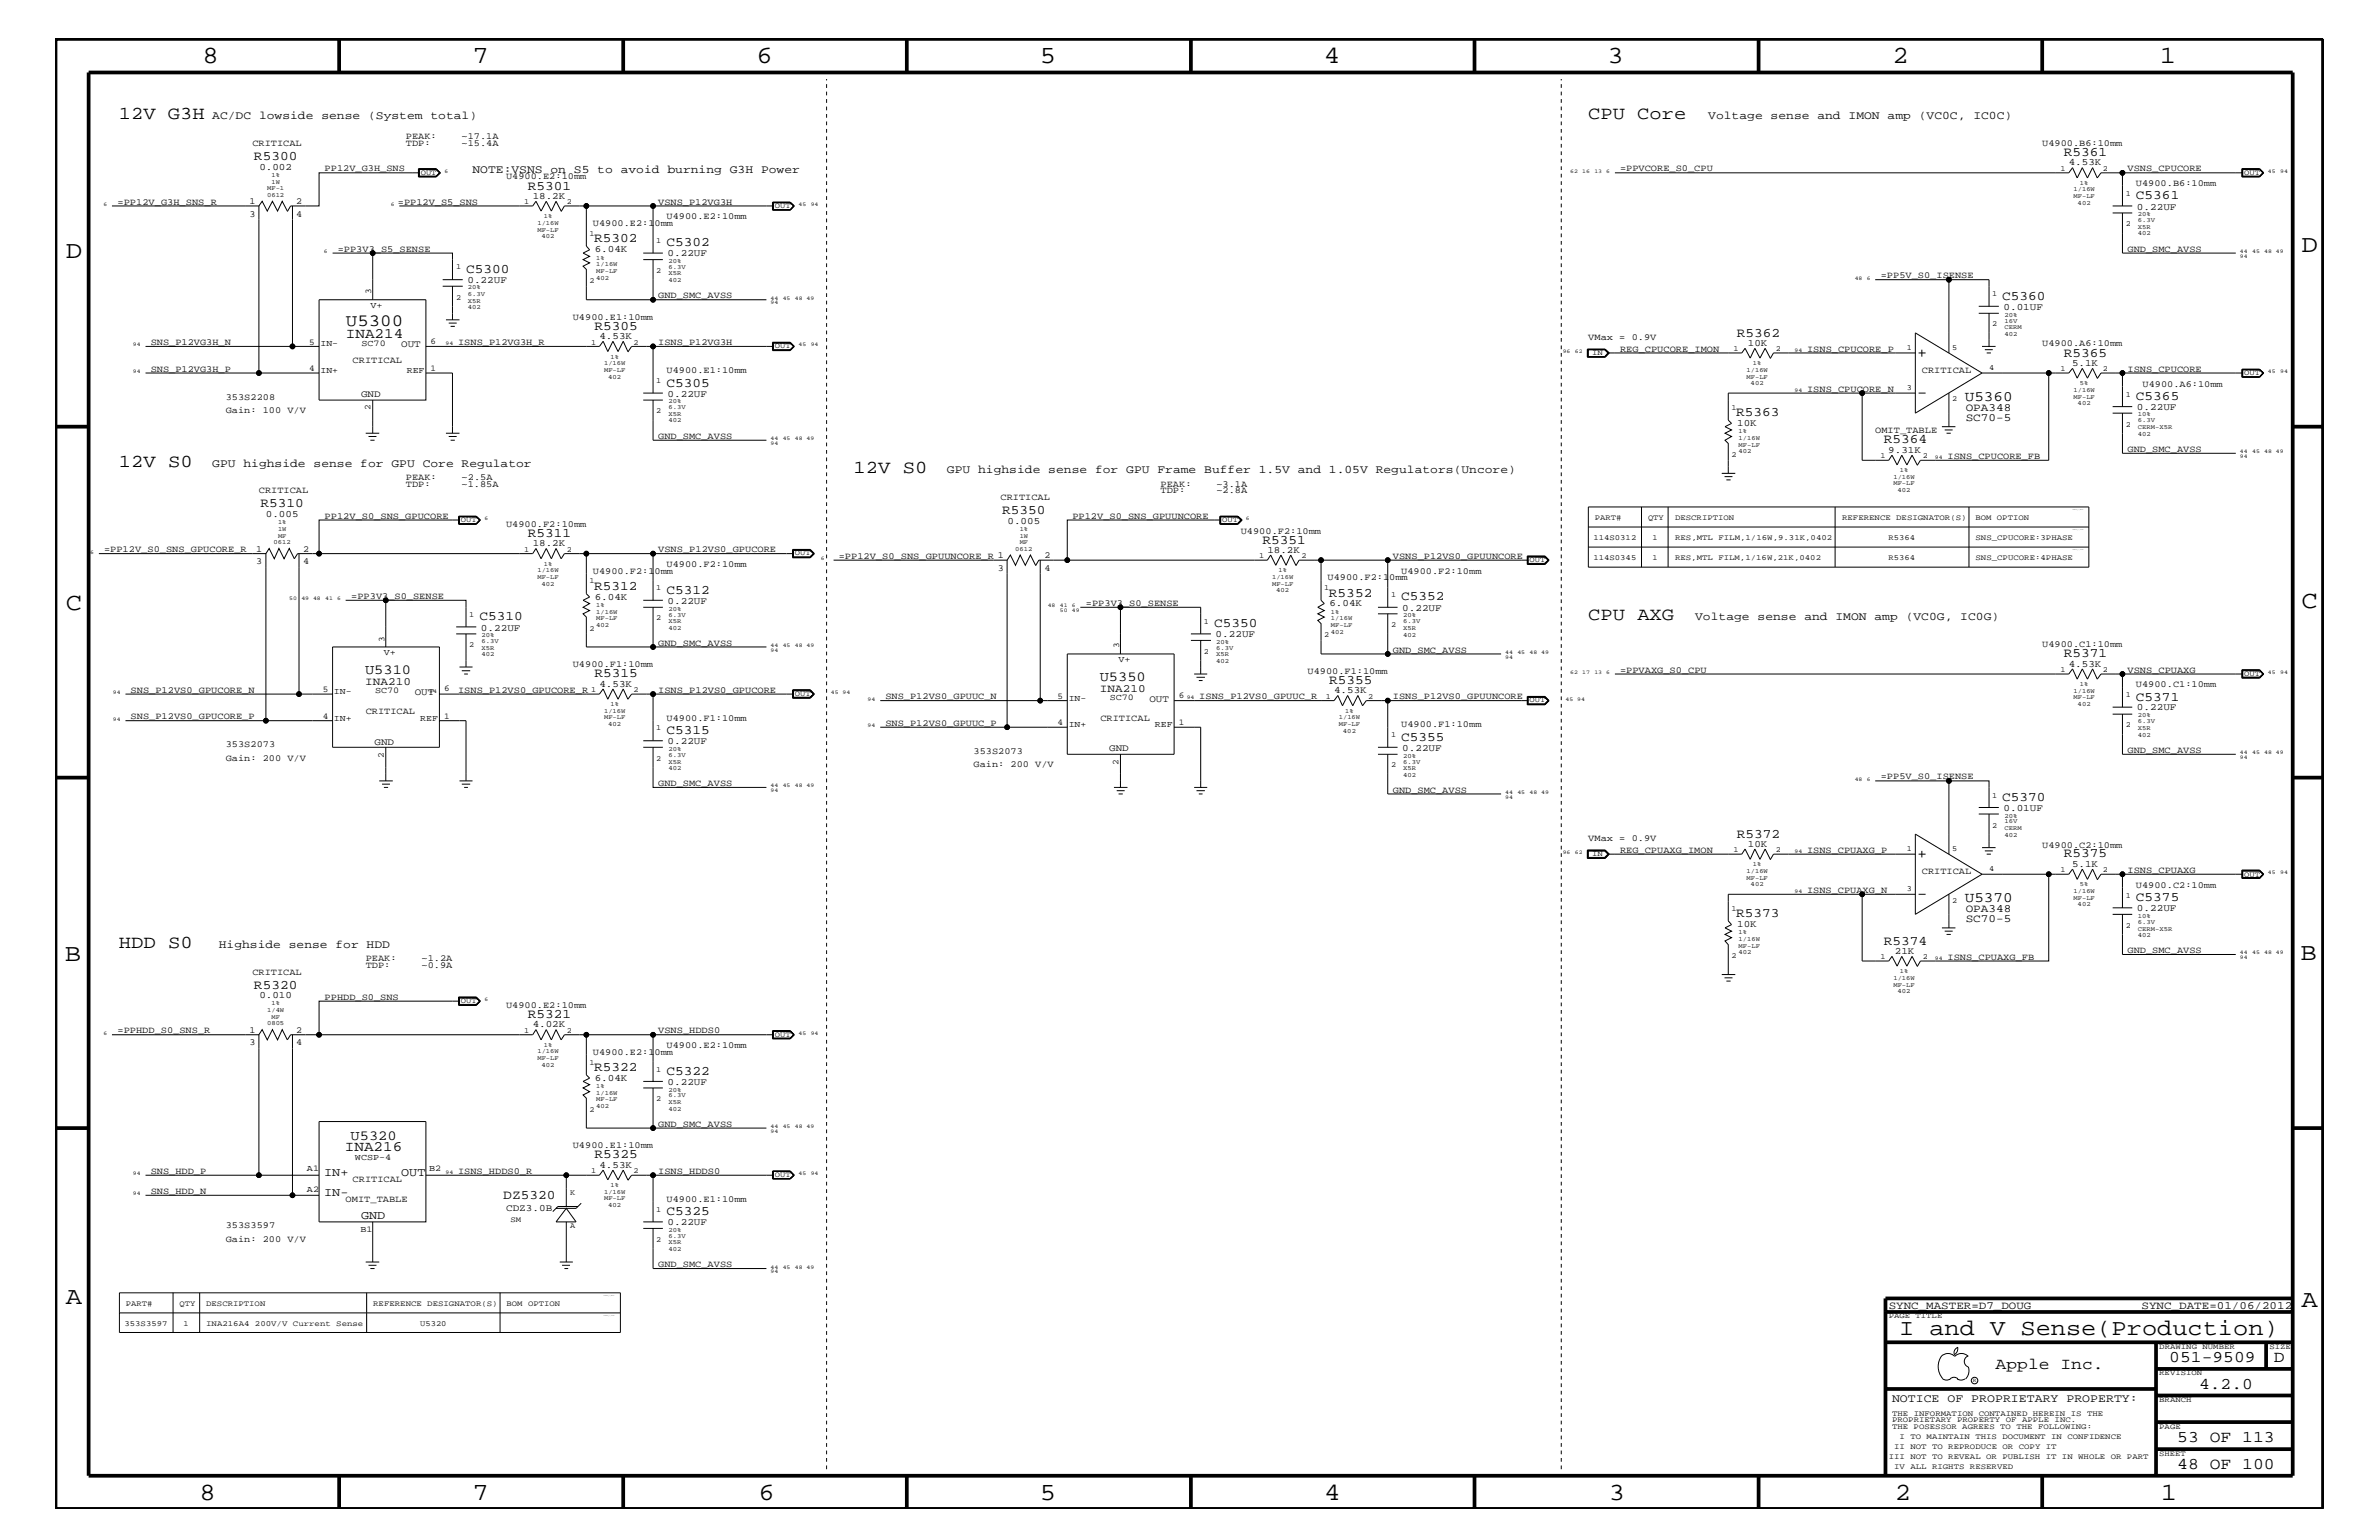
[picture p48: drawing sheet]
<svg xmlns="http://www.w3.org/2000/svg" width="432mm" height="279mm" viewBox="0 0 432 279" stroke-linecap="round" stroke-linejoin="round" font-family="sans-serif">
<defs><g id="words">
<g font-size="4.5">
<text x="36.7" y="11.5">8</text>
<text x="85.8" y="11.5">7</text>
<text x="137.3" y="11.5">6</text>
<text x="188.7" y="11.5">5</text>
<text x="240.3" y="11.5">4</text>
<text x="291.8" y="11.5">3</text>
<text x="343.5" y="11.5">2</text>
<text x="392" y="11.5">1</text>
<text x="11.9" y="46.8">D</text>
<text x="417.7" y="45.7">D</text>
<text x="11.9" y="110.6">C</text>
<text x="417.7" y="110.3">C</text>
<text x="11.8" y="174.3">B</text>
<text x="417.6" y="174.2">B</text>
<text x="11.9" y="236.7">A</text>
<text x="417.7" y="237.1">A</text>
<text x="36.2" y="272.1">8</text>
<text x="85.8" y="272.1">7</text>
<text x="137.7" y="272.1">6</text>
<text x="188.7" y="272.1">5</text>
<text x="240.4" y="272.1">4</text>
<text x="292" y="272.1">3</text>
<text x="343.9" y="272.1">2</text>
<text x="392.2" y="272.1">1</text>
</g>
<text font-size="4.1" x="344.7" y="242.3">I and V Sense(Production)</text>
<g font-size="3.3">
<text x="21.6" y="21.6">12V G3H</text>
<text x="288.3" y="21.6">CPU Core</text>
<text x="21.6" y="84.7">12V S0</text>
<text x="154.9" y="85.9">12V S0</text>
<text x="288.3" y="112.6">CPU AXG</text>
<text x="21.6" y="172">HDD S0</text>
</g>
<text font-size="3.1" x="62.8" y="59.2">U5300</text>
<g font-size="3">
<text x="362.2" y="248.4">Apple Inc.</text>
<text x="393.7" y="247.1">051-9509</text>
<text x="399.2" y="252">4.2.0</text>
<text x="412.7" y="247.1">D</text>
<text x="395.2" y="261.6">53 OF 113</text>
<text x="395.2" y="266.6">48 OF 100</text>
</g>
<g font-size="2.6">
<text x="62.8" y="61.3">INA214</text>
<text x="356.6" y="72.8">U5360</text>
<text x="356.6" y="163.7">U5370</text>
<text x="62.6" y="208.9">INA216</text>
</g>
<g font-size="2.5">
<text x="66.3" y="122.3">U5310</text>
<text x="199.6" y="123.5">U5350</text>
<text x="63.6" y="206.9">U5320</text>
</g>
<g font-size="2.4">
<text x="46.1" y="29.1">R5300</text>
<text x="374.6" y="28.3">R5361</text>
<text x="95.8" y="34.4">R5301</text>
<text x="387.7" y="36.2">C5361</text>
<text x="107.9" y="44">R5302</text>
<text x="121" y="44.6">C5302</text>
<text x="84.6" y="49.6">C5300</text>
<text x="107.9" y="59.8">R5305</text>
<text x="363.4" y="54.4">C5360</text>
<text x="315.3" y="61.1">R5362</text>
<text x="374.6" y="64.7">R5365</text>
<text x="121" y="70.1">C5305</text>
<text x="315.1" y="75.5">R5363</text>
<text x="387.7" y="72.6">C5365</text>
<text x="341.9" y="80.5">R5364</text>
<text x="47.3" y="92.1">R5310</text>
<text x="181.9" y="93.3">R5350</text>
<text x="95.8" y="97.4">R5311</text>
<text x="229.2" y="98.7">R5351</text>
<text x="107.9" y="107">R5312</text>
<text x="121" y="107.7">C5312</text>
<text x="87" y="112.6">C5310</text>
<text x="220.4" y="113.7">C5350</text>
<text x="241.2" y="108.2">R5352</text>
<text x="254.3" y="108.9">C5352</text>
<text x="374.6" y="119.2">R5371</text>
<text x="107.9" y="122.9">R5315</text>
<text x="241.3" y="124.1">R5355</text>
<text x="387.7" y="127.1">C5371</text>
<text x="121" y="133.2">C5315</text>
<text x="254.3" y="134.4">C5355</text>
<text x="363.4" y="145.3">C5370</text>
<text x="315.3" y="152">R5372</text>
<text x="374.6" y="155.6">R5375</text>
<text x="315.1" y="166.4">R5373</text>
<text x="387.7" y="163.5">C5375</text>
<text x="341.9" y="171.4">R5374</text>
<text x="46.1" y="179.4">R5320</text>
<text x="95.8" y="184.7">R5321</text>
<text x="107.9" y="194.3">R5322</text>
<text x="121" y="195">C5322</text>
<text x="107.9" y="210.2">R5325</text>
<text x="91.4" y="217.5">DZ5320</text>
<text x="121" y="220.4">C5325</text>
</g>
<g font-size="2.2">
<text x="58.8" y="213.3">IN+</text>
<text x="72.8" y="213.3">OUT</text>
<text x="58.8" y="216.9">IN-</text>
<text x="65.5" y="221.2">GND</text>
</g>
<g font-size="2.1">
<text x="38.5" y="21.6">AC/DC lowside sense (System total)</text>
<text x="310" y="21.6">Voltage sense and IMON amp (VC0C, IC0C)</text>
<text x="85.8" y="31.4">NOTE:VSNS on S5 to avoid burning G3H Power</text>
<text x="38.5" y="84.7">GPU highside sense for GPU Core Regulator</text>
<text x="171.9" y="85.9">GPU highside sense for GPU Frame Buffer 1.5V and 1.05V Regulators(Uncore)</text>
<text x="307.7" y="112.6">Voltage sense and IMON amp (VC0G, IC0G)</text>
<text x="39.7" y="172">Highside sense for HDD</text>
<text x="343.4" y="254.4">NOTICE OF PROPRIETARY PROPERTY:</text>
</g>
<g font-size="2">
<text x="356.8" y="76.3">SC70-5</text>
<text x="356.8" y="74.6">OPA348</text>
<text x="66.3" y="124.3">INA210</text>
<text x="199.6" y="125.5">INA210</text>
<text x="356.8" y="167.2">SC70-5</text>
<text x="356.8" y="165.6">OPA348</text>
<text x="342.8" y="237.4">SYNC_MASTER=D7_DOUG</text>
<text x="388.7" y="237.4">SYNC_DATE=01/06/2012</text>
</g>
<g font-size="1.8">
<text x="47.1" y="30.8">0.002</text>
<text x="375.5" y="30">4.53K</text>
<text x="96.7" y="36.1">18.2K</text>
<text x="387.9" y="38">0.22UF</text>
<text x="108" y="45.7">6.04K</text>
<text x="121.2" y="46.5">0.22UF</text>
<text x="84.8" y="51.3">0.22UF</text>
<text x="363.6" y="56.2">0.01UF</text>
<text x="72.8" y="63">OUT</text>
<text x="108.8" y="61.5">4.53K</text>
<text x="317.2" y="62.8">10K</text>
<text x="121.2" y="72">0.22UF</text>
<text x="376.1" y="66.4">5.1K</text>
<text x="65.5" y="72.1">GND</text>
<text x="315.3" y="77.3">10K</text>
<text x="387.9" y="74.4">0.22UF</text>
<text x="342.7" y="82.2">9.31K</text>
<text x="48.3" y="93.8">0.005</text>
<text x="182.9" y="95">0.005</text>
<text x="96.7" y="99.1">18.2K</text>
<text x="230" y="100.4">18.2K</text>
<text x="108" y="108.8">6.04K</text>
<text x="121.2" y="109.5">0.22UF</text>
<text x="241.3" y="110">6.04K</text>
<text x="254.5" y="110.8">0.22UF</text>
<text x="87.3" y="114.4">0.22UF</text>
<text x="220.6" y="115.6">0.22UF</text>
<text x="108.8" y="124.6">4.53K</text>
<text x="242.1" y="125.8">4.53K</text>
<text x="375.5" y="120.9">4.53K</text>
<text x="75.3" y="126">OUT</text>
<text x="208.6" y="127.3">OUT</text>
<text x="387.9" y="128.9">0.22UF</text>
<text x="68" y="135.2">GND</text>
<text x="121.2" y="135">0.22UF</text>
<text x="201.3" y="136.3">GND</text>
<text x="254.5" y="136.2">0.22UF</text>
<text x="363.6" y="147.1">0.01UF</text>
<text x="317.2" y="153.7">10K</text>
<text x="376.1" y="157.3">5.1K</text>
<text x="387.9" y="165.3">0.22UF</text>
<text x="315.3" y="168.2">10K</text>
<text x="343.9" y="173.1">21K</text>
<text x="47.1" y="181">0.010</text>
<text x="96.7" y="186.4">4.02K</text>
<text x="108" y="196.1">6.04K</text>
<text x="121.2" y="196.8">0.22UF</text>
<text x="108.8" y="211.9">4.53K</text>
<text x="91.9" y="219.7">CDZ3.0B</text>
<text x="121.2" y="222.3">0.22UF</text>
</g>
<g font-size="1.7">
<text x="45.8" y="26.5">CRITICAL</text>
<text x="73.7" y="26.5">TDP:</text>
<text x="73.7" y="25.3">PEAK:</text>
<text x="83.8" y="26.5">~15.4A</text>
<text x="83.8" y="25.3">~17.1A</text>
<text x="370.7" y="26.5">U4900.B6:10mm</text>
<text x="58.9" y="31.1">PP12V_G3H_SNS</text>
<text x="91.9" y="32.5">U4900.E2:10mm</text>
<text x="294" y="31.1">=PPVCORE_S0_CPU</text>
<text x="386.2" y="31.1">VSNS_CPUCORE</text>
<text x="387.7" y="33.7">U4900.B6:10mm</text>
<text x="21.3" y="37.2">=PP12V_G3H_SNS_R</text>
<text x="45.3" y="37">1</text>
<text x="45.3" y="39.3">3</text>
<text x="53.8" y="37">2</text>
<text x="53.8" y="39.3">4</text>
<text x="72.2" y="37.2">=PP12V_S5_SNS</text>
<text x="107.6" y="41">U4900.E2:10mm</text>
<text x="119.5" y="37.2">VSNS_P12VG3H</text>
<text x="121" y="39.8">U4900.E2:10mm</text>
<text x="61.3" y="45.7">=PP3V3_S5_SENSE</text>
<text x="386.2" y="45.7">GND_SMC_AVSS</text>
<text x="341.4" y="50.5">=PP5V_S0_ISENSE</text>
<text x="104" y="58">U4900.E1:10mm</text>
<text x="119.5" y="54.1">GND_SMC_AVSS</text>
<text x="27.3" y="62.6">SNS_P12VG3H_N</text>
<text x="64" y="65.9">CRITICAL</text>
<text x="83.1" y="62.6">ISNS_P12VG3H_R</text>
<text x="119.5" y="62.6">ISNS_P12VG3H</text>
<text x="288.3" y="61.7">VMax = 0.9V</text>
<text x="294" y="63.9">REG_CPUCORE_IMON</text>
<text x="328" y="63.9">ISNS_CPUCORE_P</text>
<text x="370.7" y="62.9">U4900.A6:10mm</text>
<text x="27.3" y="67.5">SNS_P12VG3H_P</text>
<text x="121" y="67.7">U4900.E1:10mm</text>
<text x="328" y="71.1">ISNS_CPUCORE_N</text>
<text x="348.8" y="67.7">CRITICAL</text>
<text x="386.2" y="67.5">ISNS_CPUCORE</text>
<text x="388.9" y="70.1">U4900.A6:10mm</text>
<text x="41" y="72.6">353S2208</text>
<text x="41" y="75">Gain: 100 V/V</text>
<text x="119.5" y="79.6">GND_SMC_AVSS</text>
<text x="340.4" y="78.6">OMIT_TABLE</text>
<text x="353.5" y="83.3">ISNS_CPUCORE_FB</text>
<text x="386.2" y="82">GND_SMC_AVSS</text>
<text x="47" y="89.5">CRITICAL</text>
<text x="73.7" y="87.1">PEAK:</text>
<text x="73.7" y="88.3">TDP:</text>
<text x="83.8" y="88.3">~1.85A</text>
<text x="83.8" y="87.1">~2.5A</text>
<text x="210.7" y="88.3">PEAK:</text>
<text x="210.7" y="89.5">TDP:</text>
<text x="220.8" y="88.3">~3.1A</text>
<text x="220.8" y="89.5">~2.8A</text>
<text x="58.9" y="94.2">PP12V_S0_SNS_GPUCORE</text>
<text x="91.9" y="95.6">U4900.F2:10mm</text>
<text x="181.6" y="90.7">CRITICAL</text>
<text x="194.6" y="94.2">PP12V_S0_SNS_GPUUNCORE</text>
<text x="18.9" y="100.2">=PP12V_S0_SNS_GPUCORE_R</text>
<text x="46.5" y="100.1">1</text>
<text x="55" y="100.1">2</text>
<text x="119.5" y="100.2">VSNS_P12VS0_GPUCORE</text>
<text x="152.2" y="101.4">=PP12V_S0_SNS_GPUUNCORE_R 1</text>
<text x="189.6" y="101.3">2</text>
<text x="225.2" y="96.8">U4900.F2:10mm</text>
<text x="252.8" y="101.4">VSNS_P12VS0_GPUUNCORE</text>
<text x="46.5" y="102.4">3</text>
<text x="55" y="102.4">4</text>
<text x="107.6" y="104.1">U4900.F2:10mm</text>
<text x="121" y="102.9">U4900.F2:10mm</text>
<text x="181.1" y="103.6">3</text>
<text x="189.6" y="103.6">4</text>
<text x="241" y="105.3">U4900.F2:10mm</text>
<text x="254.3" y="104.1">U4900.F2:10mm</text>
<text x="63.8" y="108.7">=PP3V3_S0_SENSE</text>
<text x="197.1" y="109.9">=PP3V3_S0_SENSE</text>
<text x="119.5" y="117.2">GND_SMC_AVSS</text>
<text x="252.8" y="118.4">GND_SMC_AVSS</text>
<text x="370.7" y="117.4">U4900.C1:10mm</text>
<text x="23.7" y="125.7">SNS_P12VS0_GPUCORE_N</text>
<text x="83.1" y="125.7">ISNS_P12VS0_GPUCORE_R</text>
<text x="104" y="121">U4900.F1:10mm</text>
<text x="119.5" y="125.7">ISNS_P12VS0_GPUCORE</text>
<text x="237.3" y="122.3">U4900.F1:10mm</text>
<text x="294" y="122">=PPVAXG_S0_CPU</text>
<text x="386.2" y="122">VSNS_CPUAXG</text>
<text x="387.7" y="124.7">U4900.C1:10mm</text>
<text x="23.7" y="130.5">SNS_P12VS0_GPUCORE_P</text>
<text x="66.4" y="129.6">CRITICAL</text>
<text x="121" y="130.8">U4900.F1:10mm</text>
<text x="160.7" y="131.7">SNS_P12VS0_GPUUC_P</text>
<text x="160.7" y="126.9">SNS_P12VS0_GPUUC_N</text>
<text x="199.7" y="130.8">CRITICAL</text>
<text x="217.7" y="126.9">ISNS_P12VS0_GPUUC_R</text>
<text x="252.8" y="126.9">ISNS_P12VS0_GPUUNCORE</text>
<text x="254.3" y="131.9">U4900.F1:10mm</text>
<text x="41" y="135.6">353S2073</text>
<text x="176.7" y="136.8">353S2073</text>
<text x="386.2" y="136.6">GND_SMC_AVSS</text>
<text x="41" y="138">Gain: 200 V/V</text>
<text x="119.5" y="142.6">GND_SMC_AVSS</text>
<text x="176.7" y="139.2">Gain: 200 V/V</text>
<text x="252.8" y="143.9">GND_SMC_AVSS</text>
<text x="341.4" y="141.4">=PP5V_S0_ISENSE</text>
<text x="288.3" y="152.6">VMax = 0.9V</text>
<text x="294" y="154.7">REG_CPUAXG_IMON</text>
<text x="328" y="154.7">ISNS_CPUAXG_P</text>
<text x="370.7" y="153.8">U4900.C2:10mm</text>
<text x="328" y="162">ISNS_CPUAXG_N</text>
<text x="348.8" y="158.6">CRITICAL</text>
<text x="386.2" y="158.4">ISNS_CPUAXG</text>
<text x="387.7" y="161.1">U4900.C2:10mm</text>
<text x="386.2" y="172.9">GND_SMC_AVSS</text>
<text x="45.8" y="176.8">CRITICAL</text>
<text x="66.4" y="175.6">TDP:</text>
<text x="66.4" y="174.4">PEAK:</text>
<text x="76.5" y="175.6">~0.9A</text>
<text x="76.5" y="174.4">~1.2A</text>
<text x="353.5" y="174.2">ISNS_CPUAXG_FB</text>
<text x="58.9" y="181.4">PPHDD_S0_SNS</text>
<text x="91.9" y="182.9">U4900.E2:10mm</text>
<text x="21.3" y="187.5">=PPHDD_S0_SNS_R</text>
<text x="45.3" y="187.4">1</text>
<text x="45.3" y="189.7">3</text>
<text x="53.8" y="187.4">2</text>
<text x="53.8" y="189.7">4</text>
<text x="107.6" y="191.4">U4900.E2:10mm</text>
<text x="119.5" y="187.5">VSNS_HDDS0</text>
<text x="121" y="190.2">U4900.E2:10mm</text>
<text x="104" y="208.3">U4900.E1:10mm</text>
<text x="119.5" y="204.4">GND_SMC_AVSS</text>
<text x="27.3" y="213">SNS_HDD_P</text>
<text x="64" y="214.4">CRITICAL</text>
<text x="83.1" y="213">ISNS_HDDS0_R</text>
<text x="119.5" y="213">ISNS_HDDS0</text>
<text x="27.3" y="216.6">SNS_HDD_N</text>
<text x="62.7" y="218">OMIT_TABLE</text>
<text x="121" y="218">U4900.E1:10mm</text>
<text x="41" y="222.9">353S3597</text>
<text x="41" y="225.3">Gain: 200 V/V</text>
<text x="119.5" y="229.9">GND_SMC_AVSS</text>
</g>
<g font-size="1.6">
<text x="67.4" y="53.4" transform="rotate(-90 67.4 53.4)">3</text>
<text x="67.2" y="55.8">V+</text>
<text x="56.1" y="62.5">5</text>
<text x="58.2" y="62.9">IN-</text>
<text x="65.6" y="62.8">SC70</text>
<text x="78.1" y="62.3">6</text>
<text x="56.1" y="67.3">4</text>
<text x="58.2" y="67.7">IN+</text>
<text x="73.8" y="67.7">REF</text>
<text x="78.1" y="67.3">1</text>
<text x="67.2" y="74.5" transform="rotate(-90 67.2 74.5)">2</text>
<text x="69.7" y="118.9">V+</text>
<text x="69.8" y="116.4" transform="rotate(-90 69.8 116.4)">3</text>
<text x="203.1" y="117.6" transform="rotate(-90 203.1 117.6)">3</text>
<text x="58.6" y="125.5">5</text>
<text x="60.6" y="125.9">IN-</text>
<text x="68.1" y="125.8">SC70</text>
<text x="80.6" y="125.4">6</text>
<text x="203" y="120.1">V+</text>
<text x="58.6" y="130.4">4</text>
<text x="60.6" y="130.8">IN+</text>
<text x="76.3" y="130.8">REF</text>
<text x="80.6" y="130.4">1</text>
<text x="191.9" y="126.8">5</text>
<text x="191.9" y="131.6">4</text>
<text x="194" y="131.9">IN+</text>
<text x="194" y="127.1">IN-</text>
<text x="201.4" y="127">SC70</text>
<text x="209.6" y="131.9">REF</text>
<text x="214" y="126.6">6</text>
<text x="214" y="131.6">1</text>
<text x="69.7" y="137.4" transform="rotate(-90 69.7 137.4)">2</text>
<text x="203" y="138.7" transform="rotate(-90 203 138.7)">2</text>
<text x="55.7" y="212.5">A1</text>
<text x="64.4" y="210.4">WCSP-4</text>
<text x="77.9" y="212.5">B2</text>
<text x="55.7" y="216.2">A2</text>
<text x="65.4" y="223.5">B1</text>
</g>
<g font-size="1.4">
<text x="76.4" y="31.7">OUT</text>
<text x="374" y="31">1</text>
<text x="381.7" y="31">2</text>
<text x="385.8" y="35.6">1</text>
<text x="407.3" y="31.7">OUT</text>
<text x="95.2" y="37">1</text>
<text x="102.9" y="37">2</text>
<text x="140.6" y="37.8">OUT</text>
<text x="385.8" y="41">2</text>
<text x="107" y="42.9">1</text>
<text x="119.1" y="44.1">1</text>
<text x="82.8" y="48.9">1</text>
<text x="107" y="51.3">2</text>
<text x="119.1" y="49.6">2</text>
<text x="361.6" y="53.8">1</text>
<text x="82.8" y="54.4">2</text>
<text x="361.6" y="59.2">2</text>
<text x="107.3" y="62.5">1</text>
<text x="115" y="62.5">2</text>
<text x="140.6" y="63.2">OUT</text>
<text x="289" y="64.5">IN</text>
<text x="314.6" y="63.7">1</text>
<text x="322.3" y="63.7">2</text>
<text x="346.1" y="63.4">1</text>
<text x="354.3" y="63.4">5</text>
<text x="119.1" y="69.5">1</text>
<text x="346.1" y="70.7">3</text>
<text x="361" y="67.1">4</text>
<text x="374" y="67.3">1</text>
<text x="381.7" y="67.3">2</text>
<text x="385.8" y="72">1</text>
<text x="407.3" y="68.1">OUT</text>
<text x="119.1" y="75">2</text>
<text x="314.3" y="74.4">1</text>
<text x="354.3" y="72.8">2</text>
<text x="385.8" y="77.4">2</text>
<text x="314.3" y="82.8">2</text>
<text x="341.3" y="83.1">1</text>
<text x="349" y="83.1">2</text>
<text x="83.7" y="94.8">OUT</text>
<text x="221.8" y="94.8">OUT</text>
<text x="289.5" y="94.3">PART#</text>
<text x="299.1" y="94.3">QTY</text>
<text x="304" y="94.3">DESCRIPTION</text>
<text x="334.3" y="94.3">REFERENCE DESIGNATOR(S)</text>
<text x="358.6" y="94.3">BOM OPTION</text>
<text x="95.2" y="100.1">1</text>
<text x="102.9" y="100.1">2</text>
<text x="144.3" y="100.8">OUT</text>
<text x="228.5" y="101.3">1</text>
<text x="236.2" y="101.3">2</text>
<text x="289.2" y="98">114S0312</text>
<text x="289.2" y="101.6">114S0345</text>
<text x="299.9" y="98">1</text>
<text x="299.9" y="101.6">1</text>
<text x="304" y="98">RES,MTL FILM,1/16W,9.31K,0402</text>
<text x="304" y="101.6">RES,MTL FILM,1/16W,21K,0402</text>
<text x="342.8" y="98">R5364</text>
<text x="342.8" y="101.6">R5364</text>
<text x="358.6" y="98">SNS_CPUCORE:3PHASE</text>
<text x="358.6" y="101.6">SNS_CPUCORE:4PHASE</text>
<text x="107" y="105.9">1</text>
<text x="119.1" y="107.1">1</text>
<text x="240.4" y="107.1">1</text>
<text x="277.6" y="102.1">OUT</text>
<text x="85.2" y="112">1</text>
<text x="119.1" y="112.6">2</text>
<text x="218.5" y="113.1">1</text>
<text x="252.5" y="108.3">1</text>
<text x="252.5" y="113.7">2</text>
<text x="85.2" y="117.4">2</text>
<text x="107" y="114.4">2</text>
<text x="218.5" y="118.6">2</text>
<text x="240.4" y="115.6">2</text>
<text x="107.3" y="125.5">1</text>
<text x="115" y="125.5">2</text>
<text x="374" y="121.9">1</text>
<text x="381.7" y="121.9">2</text>
<text x="407.3" y="122.6">OUT</text>
<text x="144.3" y="126.3">OUT</text>
<text x="240.6" y="126.8">1</text>
<text x="248.3" y="126.8">2</text>
<text x="277.6" y="127.5">OUT</text>
<text x="385.8" y="126.5">1</text>
<text x="385.8" y="131.9">2</text>
<text x="119.1" y="132.5">1</text>
<text x="252.5" y="133.8">1</text>
<text x="119.1" y="138">2</text>
<text x="252.5" y="139.2">2</text>
<text x="361.6" y="144.7">1</text>
<text x="289" y="155.4">IN</text>
<text x="314.6" y="154.6">1</text>
<text x="322.3" y="154.6">2</text>
<text x="346.1" y="154.4">1</text>
<text x="354.3" y="154.4">5</text>
<text x="361.6" y="150.1">2</text>
<text x="346.1" y="161.7">3</text>
<text x="361" y="158">4</text>
<text x="374" y="158.3">1</text>
<text x="381.7" y="158.3">2</text>
<text x="407.3" y="159">OUT</text>
<text x="314.3" y="165.3">1</text>
<text x="354.3" y="163.8">2</text>
<text x="385.8" y="162.8">1</text>
<text x="314.3" y="173.8">2</text>
<text x="385.8" y="168.3">2</text>
<text x="341.3" y="174">1</text>
<text x="349" y="174">2</text>
<text x="83.7" y="182.1">OUT</text>
<text x="95.2" y="187.4">1</text>
<text x="102.9" y="187.4">2</text>
<text x="140.6" y="188.1">OUT</text>
<text x="107" y="193.2">1</text>
<text x="119.1" y="194.4">1</text>
<text x="107" y="201.7">2</text>
<text x="119.1" y="199.8">2</text>
<text x="107.3" y="212.8">1</text>
<text x="115" y="212.8">2</text>
<text x="140.6" y="213.6">OUT</text>
<text x="92.7" y="221.7">SM</text>
<text x="103.5" y="216.9">K</text>
<text x="119.1" y="219.8">1</text>
<text x="103.5" y="222.9">A</text>
<text x="119.1" y="225.3">2</text>
<text x="22.9" y="236.9">PART#</text>
<text x="32.6" y="236.9">QTY</text>
<text x="37.4" y="236.9">DESCRIPTION</text>
<text x="67.7" y="236.9">REFERENCE DESIGNATOR(S)</text>
<text x="91.9" y="236.9">BOM OPTION</text>
<text x="342.8" y="239.2">PAGE TITLE</text>
<text x="22.6" y="240.6">353S3597</text>
<text x="33.3" y="240.6">1</text>
<text x="37.4" y="240.6">INA216A4 200V/V Current Sense</text>
<text x="76.2" y="240.6">U5320</text>
<text x="391.9" y="244.7">DRAWING NUMBER</text>
<text x="411.9" y="244.7">SIZE</text>
<text x="391.9" y="249.5">REVISION</text>
<text x="343.4" y="256.8">THE INFORMATION CONTAINED HEREIN IS THE</text>
<text x="391.9" y="254.4">BRANCH</text>
<text x="343.4" y="259.3">THE POSESSOR AGREES TO THE FOLLOWING:</text>
<text x="343.4" y="258">PROPRIETARY PROPERTY OF APPLE INC.</text>
<text x="343.8" y="262.9">II NOT TO REPRODUCE OR COPY IT</text>
<text x="344.8" y="261.1">I TO MAINTAIN THIS DOCUMENT IN CONFIDENCE</text>
<text x="391.9" y="259.3">PAGE</text>
<text x="342.8" y="264.7">III NOT TO REVEAL OR PUBLISH IT IN WHOLE OR PART</text>
<text x="343.8" y="266.6">IV ALL RIGHTS RESERVED</text>
<text x="391.9" y="264.1">SHEET</text>
</g>
<g font-size="1.2">
<text x="48.5" y="34.5">MF-1</text>
<text x="48.5" y="35.7">0612</text>
<text x="49.3" y="32">1%</text>
<text x="49.3" y="33.3">1W</text>
<text x="376.3" y="34.7">1/16W</text>
<text x="376.3" y="35.9">MF-LF</text>
<text x="377.5" y="33.6">1%</text>
<text x="97.5" y="40.8">1/16W</text>
<text x="98.7" y="39.6">1%</text>
<text x="377.1" y="37.2">402</text>
<text x="388" y="41.5">X5R</text>
<text x="388" y="39.2">20%</text>
<text x="388" y="40.3">6.3V</text>
<text x="97.5" y="42">MF-LF</text>
<text x="98.3" y="43.2">402</text>
<text x="108.2" y="47.1">1%</text>
<text x="121.3" y="47.7">20%</text>
<text x="388" y="42.7">402</text>
<text x="84.9" y="52.5">20%</text>
<text x="84.9" y="53.6">6.3V</text>
<text x="108.2" y="48.3">1/16W</text>
<text x="108.2" y="49.6">MF-LF</text>
<text x="108.2" y="50.7">402</text>
<text x="121.3" y="51.3">402</text>
<text x="121.3" y="50">X5R</text>
<text x="121.3" y="48.8">6.3V</text>
<text x="84.9" y="54.9">X5R</text>
<text x="84.9" y="56.1">402</text>
<text x="363.8" y="57.4">20%</text>
<text x="363.8" y="58.5">16V</text>
<text x="363.8" y="59.7">CERM</text>
<text x="110.8" y="65.1">1%</text>
<text x="363.8" y="60.9">402</text>
<text x="109.6" y="66.2">1/16W</text>
<text x="109.6" y="67.5">MF-LF</text>
<text x="110.4" y="68.7">402</text>
<text x="317" y="67.5">1/16W</text>
<text x="317" y="68.7">MF-LF</text>
<text x="317.8" y="69.9">402</text>
<text x="318.2" y="66.2">1%</text>
<text x="376.3" y="71.1">1/16W</text>
<text x="377.5" y="69.9">5%</text>
<text x="121.3" y="76.7">402</text>
<text x="121.3" y="75.5">X5R</text>
<text x="121.3" y="73.2">20%</text>
<text x="121.3" y="74.3">6.3V</text>
<text x="376.3" y="72.3">MF-LF</text>
<text x="377.1" y="73.5">402</text>
<text x="388" y="75.6">10%</text>
<text x="388" y="76.7">6.3V</text>
<text x="388" y="77.9">CERM-X5R</text>
<text x="315.6" y="79.9">1/16W</text>
<text x="315.6" y="81.1">MF-LF</text>
<text x="315.6" y="78.6">1%</text>
<text x="315.6" y="82.2">402</text>
<text x="388" y="79.1">402</text>
<text x="343.7" y="86.9">1/16W</text>
<text x="343.7" y="88.1">MF-LF</text>
<text x="344.4" y="89.3">402</text>
<text x="344.8" y="85.6">1%</text>
<text x="50.5" y="95.1">1%</text>
<text x="49.7" y="98.7">0612</text>
<text x="50.5" y="97.6">MF</text>
<text x="50.5" y="96.3">1W</text>
<text x="184.3" y="99.9">0612</text>
<text x="185.1" y="98.7">MF</text>
<text x="185.1" y="97.6">1W</text>
<text x="185.1" y="96.3">1%</text>
<text x="97.5" y="105">MF-LF</text>
<text x="97.5" y="103.8">1/16W</text>
<text x="98.3" y="106.3">402</text>
<text x="98.7" y="102.6">1%</text>
<text x="230.9" y="106.3">MF-LF</text>
<text x="230.9" y="105">1/16W</text>
<text x="231.6" y="107.5">402</text>
<text x="232.1" y="103.8">1%</text>
<text x="108.2" y="111.4">1/16W</text>
<text x="108.2" y="112.6">MF-LF</text>
<text x="108.2" y="110.2">1%</text>
<text x="108.2" y="113.7">402</text>
<text x="121.3" y="110.8">20%</text>
<text x="121.3" y="113.1">X5R</text>
<text x="121.3" y="111.9">6.3V</text>
<text x="241.6" y="111.4">1%</text>
<text x="241.6" y="112.6">1/16W</text>
<text x="241.6" y="113.7">MF-LF</text>
<text x="254.7" y="112">20%</text>
<text x="254.7" y="113.1">6.3V</text>
<text x="87.4" y="117.9">X5R</text>
<text x="87.4" y="119.1">402</text>
<text x="87.4" y="115.6">20%</text>
<text x="87.4" y="116.7">6.3V</text>
<text x="121.3" y="114.2">402</text>
<text x="220.7" y="116.8">20%</text>
<text x="220.7" y="119.1">X5R</text>
<text x="220.7" y="117.9">6.3V</text>
<text x="241.6" y="115">402</text>
<text x="254.7" y="114.2">X5R</text>
<text x="254.7" y="115.5">402</text>
<text x="220.7" y="120.3">402</text>
<text x="376.3" y="125.7">1/16W</text>
<text x="377.5" y="124.4">1%</text>
<text x="109.6" y="130.5">MF-LF</text>
<text x="109.6" y="129.3">1/16W</text>
<text x="110.4" y="131.7">402</text>
<text x="110.8" y="128">1%</text>
<text x="243" y="130.5">1/16W</text>
<text x="243" y="131.7">MF-LF</text>
<text x="244.2" y="129.3">1%</text>
<text x="376.3" y="126.9">MF-LF</text>
<text x="377.1" y="128">402</text>
<text x="388" y="130.2">20%</text>
<text x="388" y="131.3">6.3V</text>
<text x="121.3" y="136.2">20%</text>
<text x="121.3" y="137.3">6.3V</text>
<text x="243.8" y="133">402</text>
<text x="254.7" y="137.4">20%</text>
<text x="388" y="133.6">402</text>
<text x="388" y="132.4">X5R</text>
<text x="121.3" y="138.5">X5R</text>
<text x="121.3" y="139.7">402</text>
<text x="254.7" y="139.7">X5R</text>
<text x="254.7" y="140.9">402</text>
<text x="254.7" y="138.5">6.3V</text>
<text x="363.8" y="149.4">16V</text>
<text x="363.8" y="148.4">20%</text>
<text x="363.8" y="151.8">402</text>
<text x="363.8" y="150.7">CERM</text>
<text x="317" y="158.4">1/16W</text>
<text x="317" y="159.6">MF-LF</text>
<text x="317.8" y="160.8">402</text>
<text x="318.2" y="157.2">1%</text>
<text x="376.3" y="162">1/16W</text>
<text x="377.5" y="160.8">5%</text>
<text x="376.3" y="163.3">MF-LF</text>
<text x="377.1" y="164.5">402</text>
<text x="388" y="166.5">10%</text>
<text x="388" y="167.6">6.3V</text>
<text x="315.6" y="170.7">1/16W</text>
<text x="315.6" y="172">MF-LF</text>
<text x="315.6" y="169.5">1%</text>
<text x="315.6" y="173.2">402</text>
<text x="388" y="170">402</text>
<text x="388" y="168.9">CERM-X5R</text>
<text x="343.7" y="177.7">1/16W</text>
<text x="343.7" y="179">MF-LF</text>
<text x="344.8" y="176.6">1%</text>
<text x="48.5" y="183.6">1/4W</text>
<text x="49.3" y="182.4">1%</text>
<text x="49.3" y="184.9">MF</text>
<text x="344.4" y="180.2">402</text>
<text x="48.5" y="186">0805</text>
<text x="97.5" y="191.1">1/16W</text>
<text x="98.7" y="189.9">1%</text>
<text x="97.5" y="192.3">MF-LF</text>
<text x="98.3" y="193.6">402</text>
<text x="108.2" y="197.4">1%</text>
<text x="108.2" y="199.8">MF-LF</text>
<text x="108.2" y="198.7">1/16W</text>
<text x="108.2" y="201">402</text>
<text x="121.3" y="198.1">20%</text>
<text x="121.3" y="200.3">X5R</text>
<text x="121.3" y="201.5">402</text>
<text x="121.3" y="199.1">6.3V</text>
<text x="110.8" y="215.3">1%</text>
<text x="109.6" y="217.8">MF-LF</text>
<text x="109.6" y="216.6">1/16W</text>
<text x="110.4" y="219">402</text>
<text x="121.3" y="223.5">20%</text>
<text x="121.3" y="225.7">X5R</text>
<text x="121.3" y="227">402</text>
<text x="121.3" y="224.6">6.3V</text>
</g>
<g font-size="1">
<text x="80.7" y="31.4">6</text>
<text x="285" y="31.4">62</text>
<text x="287.2" y="31.4">16</text>
<text x="289.4" y="31.4">13 6</text>
<text x="411.7" y="31.4">45</text>
<text x="413.9" y="31.4">94</text>
<text x="18.8" y="37.4">6</text>
<text x="71" y="37.4">6</text>
<text x="144.9" y="37.4">45</text>
<text x="147.2" y="37.4">94</text>
<text x="58.8" y="45.9">6</text>
<text x="406.6" y="45.9">44</text>
<text x="406.6" y="46.8">94</text>
<text x="408.8" y="45.9">45</text>
<text x="411" y="45.9">48 49</text>
<text x="336.6" y="50.7">48</text>
<text x="338.8" y="50.7">6</text>
<text x="139.9" y="54.4">44</text>
<text x="139.9" y="55.2">94</text>
<text x="142.1" y="54.4">45</text>
<text x="144.3" y="54.4">48 49</text>
<text x="24.1" y="62.9">94</text>
<text x="80.9" y="62.6">94</text>
<text x="144.9" y="62.9">45</text>
<text x="147.2" y="62.9">94</text>
<text x="283.6" y="64">96</text>
<text x="285.8" y="64">62</text>
<text x="325.7" y="63.9">94</text>
<text x="24.1" y="67.7">94</text>
<text x="325.7" y="71.1">94</text>
<text x="411.7" y="67.7">45</text>
<text x="413.9" y="67.7">94</text>
<text x="139.9" y="79.9">44</text>
<text x="139.9" y="80.7">94</text>
<text x="142.1" y="79.9">45</text>
<text x="144.3" y="79.9">48 49</text>
<text x="351.2" y="83.3">94</text>
<text x="406.6" y="82.2">44</text>
<text x="406.6" y="83.2">94</text>
<text x="408.8" y="82.2">45</text>
<text x="411" y="82.2">48 49</text>
<text x="88" y="94.3">6</text>
<text x="226.1" y="94.3">6</text>
<text x="16.3" y="100.4">6</text>
<text x="149" y="101.6">6</text>
<text x="52.5" y="108.9">50</text>
<text x="54.7" y="108.9">49 48</text>
<text x="59" y="108.9">41</text>
<text x="61.2" y="108.9">6</text>
<text x="190.2" y="110.2">48</text>
<text x="192.4" y="110.2">41</text>
<text x="192.4" y="111">50</text>
<text x="194.6" y="111">49</text>
<text x="194.6" y="110.2">6</text>
<text x="139.9" y="117.4">44</text>
<text x="139.9" y="118.3">94</text>
<text x="142.1" y="117.4">45</text>
<text x="144.3" y="117.4">48 49</text>
<text x="273.2" y="118.6">44</text>
<text x="273.2" y="119.5">94</text>
<text x="275.4" y="118.6">45</text>
<text x="277.6" y="118.6">48 49</text>
<text x="20.5" y="125.9">94</text>
<text x="77.9" y="125.7">94</text>
<text x="150.8" y="125.9">45 94</text>
<text x="285" y="122.3">62</text>
<text x="287.2" y="122.3">17</text>
<text x="289.4" y="122.3">13 6</text>
<text x="411.7" y="122.3">45</text>
<text x="413.9" y="122.3">94</text>
<text x="20.5" y="130.8">94</text>
<text x="157.5" y="131.9">94</text>
<text x="157.5" y="127.1">94</text>
<text x="215.4" y="126.9">94</text>
<text x="284.1" y="127.1">45 94</text>
<text x="406.6" y="136.8">44</text>
<text x="406.6" y="137.7">94</text>
<text x="408.8" y="136.8">45</text>
<text x="411" y="136.8">48 49</text>
<text x="139.9" y="142.9">44</text>
<text x="139.9" y="143.7">94</text>
<text x="142.1" y="142.9">45</text>
<text x="144.3" y="142.9">48 49</text>
<text x="336.6" y="141.7">48</text>
<text x="338.8" y="141.7">6</text>
<text x="273.2" y="144">44</text>
<text x="273.2" y="145">94</text>
<text x="275.4" y="144">45</text>
<text x="277.6" y="144">48 49</text>
<text x="283.6" y="155">96</text>
<text x="285.8" y="155">62</text>
<text x="325.7" y="154.7">94</text>
<text x="325.7" y="162">94</text>
<text x="411.7" y="158.6">45</text>
<text x="413.9" y="158.6">94</text>
<text x="406.6" y="173.2">44</text>
<text x="408.8" y="173.2">45</text>
<text x="411" y="173.2">48 49</text>
<text x="351.2" y="174.2">94</text>
<text x="406.6" y="174">94</text>
<text x="88" y="181.6">6</text>
<text x="18.8" y="187.7">6</text>
<text x="144.9" y="187.7">45</text>
<text x="147.2" y="187.7">94</text>
<text x="139.9" y="204.7">44</text>
<text x="139.9" y="205.6">94</text>
<text x="142.1" y="204.7">45</text>
<text x="144.3" y="204.7">48 49</text>
<text x="24.1" y="213.2">94</text>
<text x="80.9" y="213">94</text>
<text x="144.9" y="213.2">45</text>
<text x="147.2" y="213.2">94</text>
<text x="24.1" y="216.9">94</text>
<text x="139.9" y="230.2">44</text>
<text x="139.9" y="231">94</text>
<text x="142.1" y="230.2">45</text>
<text x="144.3" y="230.2">48 49</text>
<text x="358.1" y="250.7">R</text>
</g>
</g></defs>
<g fill="none" stroke="#000" stroke-width=".18">
<path d="M20.3 37.4h26.7l.6-.9 .9 1.8 .9-1.8 1 1.8 .8-1.8 1 1.8M47 37.4v30.3h10.9M53.1 37.4v25.5h4.8M72.5 37.4h24.2l.6-.9 .9 1.8 .9-1.8 1 1.8 .8-1.8 1 1.8M75.9 30.6h3.3l.7 .8-.7 .7h-3.3zM76.1 31.4h-18.2v6h-5.2l-.5 1M76.1 30.8h3.1l.6 .6-.6 .5h-3.1zM79.2 30.7h-3.2v1.3h3.2M79.2 30.7l.7 .7M79.2 30.7l.6 .7-.6 .6M79.9 31.4l-.7 .6M106.4 37.4h-4l-.5 1"/>
<path d="M118.5 37.4h-12.1v7.2l.6 .7-1.2 .6 1.2 .6-1.2 .6 1.2 .6-1.2 .6 .6 .6v5.5h32.7M118.5 37.4h21.9M118.5 37.4v8.5M140.3 38h3.1M140.3 36.7v1.4M140.3 36.8h3.1M140.4 36.8v1.2M143.4 36.7h-3.2v1.4h3.2M143.4 36.7l.8 .7-.8 .7M143.4 36.7l.7 .7M143.4 36.8l.7 .6M143.4 36.8l.6 .6-.6 .6"/>
<path d="M144.1 37.4l-.7 .7M144.1 37.4l-.7 .6M293.1 31.4h82.4l.7-1 .8 1.9 1-1.9 .9 1.9 .9-1.9 .9 1.9 .6-.9h25.8M383.5 37.4h3.5M383.5 38.6h3.5M385.2 38.6v7.3h20.6M385.2 31.4v6M406.9 30.6h3.2l.8 .8-.8 .7h-3.2zM407 30.7h3.1l.7 .7-.7 .6h-3.1zM407.1 30.8h3l.6 .6-.6 .5h-3zM57.9 54.4h19.4v18.2h-19.4zM60.4 45.9h7.2v8.5"/>
<path d="M67.6 45.9h14.5v4.8M80.3 51.9h3.7M80.3 50.7h3.7M80.9 58h2.5M81.4 58.6h1.5M81.8 59.2h.8M82.1 51.9v6.1M116.8 47.1h3.5M116.8 45.9h3.5M118.5 47.1v7.3M340.4 50.7h20.6v4.9M353.7 50.7v13.3"/>
<path d="M359.2 56.8h3.6M359.2 55.6h3.6M361 56.8v6.1M26.4 62.9h26.7M26.4 67.7h20.6M66.4 78.6h2.4M66.9 79.2h1.4M67.2 79.9h.8M67.6 72.6v6M77.3 62.9h31.5l.7-1 .8 1.9 1-1.9 .9 1.9 .9-1.9 .9 1.9M77.3 67.7h4.8v10.9M80.9 78.6h2.5"/>
<path d="M81.4 79.2h1.5M81.8 79.9h.8M116.8 72.6h3.5M116.8 71.3h3.5M118.5 62.9v8.4M118.5 72.6v7.3h20.6M140.2 62.1h3.2l.8 .8-.8 .7h-3.2zM140.3 62.2h3.1l.7 .7-.7 .6h-3.1zM140.4 62.3h3l.6 .6-.6 .5h-3zM140.4 62.9h-25.8l-.6 1M288.2 63.4h3.1l.6 .6-.6 .7h-3.1zM288.3 63.4v1.3"/>
<path d="M291.3 63.4l.5 .6M291.3 63.4h-3.2v1.4h3.2M291.3 63.4l.8 .6-.8 .8M291.3 63.4l.7 .6-.7 .8M291.8 64h24.3l.6-.8 1 1.8 .8-1.8 .9 1.8 1-1.8 .9 1.8M291.8 64l-.5 .7M338 71.3v12.2h4.8l.6-.9 .9 1.8 .9-1.8 .9 1.8 .9-1.8 1 1.8M347.6 71.3h-33.9v4.9l.6 .6-1.2 .6 1.2 .6-1.2 .6 1.2 .6-1.2 .7 .6 .6v5.4M347.6 60.4l12.1 7.3-12.1 7.3zM347.6 64h-25.7l-.6 1.1M348.2 71.3h1.3M348.2 64h1.3"/>
<path d="M348.8 63.4v1.3M352.5 77.4h2.4M353 78h1.4M353.3 78.6h.8M353.7 71.3v6.1M359.7 62.9h2.5M359.7 67.7h15.8l.7-.9 .8 1.8 1-1.8 .9 1.8 .9-1.8 .9 1.8M360.3 63.4h1.4M360.6 64h.8M371.9 67.7v15.8h-23.3l-.6 .9M383.5 75h3.5M383.5 73.8h3.5"/>
<path d="M385.2 67.7v6.1M385.2 75v7.2h20.6M407 68.4h3.1M407 67v1.4M407 67.1h3.1M407.1 67.7h-25.8l-.6 1M407.1 67.1v1.3M410.1 67h-3.2v1.4h3.2M410.1 67l.8 .7-.8 .7M410.1 67l.7 .7M410.1 67.1l.7 .6M410.1 67.1l.6 .6-.6 .7"/>
<path d="M410.8 67.7l-.7 .7M83.3 93.7v1.4M83.3 95h3.1M83.3 93.8h3.1M83.4 94.3h-25.5v6.1M83.4 93.8v1.2M86.4 93.7h-3.2v1.4h3.2M86.4 93.7l.8 .6-.8 .8M86.4 93.7l.7 .6M86.4 93.8l.7 .5M86.4 93.8l.6 .5-.6 .7M87.1 94.3l-.7 .7"/>
<path d="M87.1 94.3l-.7 .8M143.8 99.7h3.3l.7 .7-.7 .8h-3.3zM144 99.9h3l.7 .5-.7 .6h-3zM147.1 99.8h-3.2v1.3h3.2M147.1 99.8l.6 .6-.6 .7M147.1 99.8l.6 .6M221.4 93.7h3.3l.8 .6-.8 .8h-3.3zM221.5 95h3.1M221.5 93.7v1.4M221.5 93.8h3.1M221.6 94.3h-27.9v7.3M221.6 93.8v1.2"/>
<path d="M224.6 93.8l.6 .5-.6 .7M224.6 93.7l.8 .6-.8 .8M224.6 93.8l.7 .5-.7 .7M288.3 92h90.8v10.9h-90.8zM288.3 99.3h90.8M288.3 95.6h90.8M297.9 92v10.9M302.8 92v10.9M312.5 85.9h2.5M313 86.5h1.5M313.4 87.1h.7M333.1 92v10.9"/>
<path d="M357.4 92v10.9M17.9 100.4h30.4l.6-.9 .9 1.9 .8-1.9 1 1.9 .9-1.9 .9 1.9 .6-1h42.7l.6-.9 .9 1.9 .9-1.9 1 1.9 .8-1.9 1 1.9 .5-1h4M48.3 100.4v30.4h-25.5M54.3 100.4v25.5h-31.5M60.4 117.4h19.4v18.2h-19.4zM62.7 108.9h7.3M82.8 115h3.6M82.8 113.7h3.6M84.6 113.7v-4.8h-14.6v8.5M84.6 115v6M116.8 110.2h3.5M116.8 108.9h3.5"/>
<path d="M118.5 100.4h-12.1v7.3l.6 .6-1.2 .6 1.2 .6-1.2 .7 1.2 .6-1.2 .6 .6 .6v5.4h32.7M118.5 100.4v8.5M118.5 110.2v7.2M118.5 100.4h25.5M147.7 100.4l-.6 .7M151.3 101.6h31.5l.6-.9 .9 1.9 .9-1.9 .9 1.9 .9-1.9 1 1.9M182.8 101.6v30.3h-23M188.8 101.6v25.5h-29M193.7 118.6h19.4v18.2h-19.4zM196.1 110.2h7.3M216.2 115h3.6M216.2 116.2h3.6"/>
<path d="M217.9 115v-4.8h-14.5v8.4M217.9 116.2v6.1M235.2 102.6l.6-1h4v7.3l.6 .6-1.2 .7 1.2 .6-1.2 .6 1.2 .6-1.2 .6 .6 .5v5.5h32.7M235.2 102.6l-.9-1.9-.9 1.9-.9-1.9-.9 1.9-1-1.9-.6 .9h-41.4l-.6 1M239.8 101.6h37.6M250.1 110.2h3.6M250.1 111.4h3.6M251.9 101.6v8.6M251.9 111.4v7.2M277.2 100.9h3.2l.8 .7-.8 .8h-3.2zM277.3 101h3.1l.6 .6M277.3 102.4v-1.4h3.1l.7 .6-.7 .8"/>
<path d="M277.4 101v1.2h2.9l.7-.6M280.3 101l.7 .6M281 101.6l-.6 .7h-3.1M48.3 130.8h12.1M54.3 125.9h6.1M70 135.6v6.1M79.8 125.9h29l.7-.9 .8 1.9 1-1.9 .9 1.9 .9-1.9 .9 1.9 .6-1h3.9v8.5M79.8 130.8h4.8v10.9M83.4 121h2.4M83.8 121.7h1.5M84.2 122.3h.7M116.8 135.6h3.5"/>
<path d="M116.8 134.4h3.5M118.5 135.6v7.3h20.6M118.5 125.9h25.5M143.8 125.2h3.3l.7 .7-.7 .8h-3.3zM143.9 125.2v1.4h3.2l.6-.7-.6-.7M143.9 125.3h3.2l.6 .6M147.7 125.9l-.7-.6h-3v1.2M147.7 125.9l-.6 .6h-3.2M147.7 125.9l-.7 .6M182.8 131.9h10.9M188.8 127.1h4.9M203.4 136.8v6.1"/>
<path d="M213.1 127.1h29l.7-.9 .9 1.8 .9-1.8 .9 1.8 1-1.8 .8 1.8 .7-.9h29.4M213.1 131.9h4.8v11M216.7 122.3h2.4M217.2 122.9h1.5M217.6 123.5h.7M250.1 135.6h3.6M250.1 136.8h3.6M251.9 127.1v8.5M251.9 136.8v7.2h20.6M277.2 126.4h3.2l.8 .7-.8 .8h-3.2zM277.4 126.5h2.9l.7 .6-.7 .6h-2.9zM280.4 126.4h-3.1v1.4h3.1"/>
<path d="M280.4 126.4l.7 .7-.7 .7M280.4 126.4l.6 .7M281 127.1l-.6 .7M293.1 122.3h82.4l.7-.9 .8 1.8 1-1.8 .9 1.8 .9-1.8 .9 1.8 .6-.9h25.8M383.5 129.6h3.5M383.5 128.3h3.5M385.2 122.3v6M385.2 129.6v7.2h20.6M406.9 121.5h3.2l.8 .8-.8 .7h-3.2zM407 121.5v1.5h3.1l.7-.7M407 122.9h3.1M407 121.6h3.1l.7 .7"/>
<path d="M407.1 122.9v-1.2h3l.6 .6-.6 .6M410.1 121.5l.7 .8M410.8 122.3l-.7 .6M68.8 141.7h2.5M69.3 142.3h1.5M69.7 142.9h.7M83.4 141.7h2.4M83.8 142.3h1.5M84.2 142.9h.7M202.2 142.9h2.4M202.7 143.5h1.4M203 144h.8"/>
<path d="M216.7 142.9h2.4M217.2 143.5h1.5M217.6 144h.7M288.1 154.2h3.2l.8 .8-.8 .7h-3.2zM288.1 154.3h3.2l.7 .7-.7 .7M288.2 154.4h3.1l.6 .6-.6 .6h-3.1zM288.3 154.4v1.2h3l.5-.6M291.3 154.4l.5 .6M291.8 155h24.3l.6-1 1 1.9 .8-1.9 .9 1.9 1-1.9 .9 1.9M340.4 141.7h13.3v13.3M347.6 151.3l12.1 7.3-12.1 7.3zM347.6 155h-25.7l-.6 1"/>
<path d="M348.2 155h1.3M348.8 154.4v1.2M353.7 141.7h7.3v4.8M359.2 147.7h3.6M359.2 146.5h3.6M359.7 158.6h12.2M359.7 153.8h2.5M360.3 154.4h1.4M360.6 155h.8M361 147.7v6.1M380.7 159.5l-.9-1.8-.9 1.8-.9-1.8-1 1.8-.8-1.8-.7 .9h-3.6v15.8h-23.3l-.6 1M385.2 158.6v6.1"/>
<path d="M406.9 157.8h3.2l.8 .8-.8 .8h-3.2zM407 158h3.1M407.1 158v1.2h3l.6-.6-.6-.6M407.1 158.6h-25.8l-.6 1M410.1 158l.7 .6M410.8 158.6l-.7-.7h-3.1v1.5M410.8 158.6l-.7 .7h-3.1M410.8 158.6l-.7 .8M312.5 176.8h2.5M313 177.4h1.5M313.4 178h.7M338 162.2v12.2h4.8l.6-.9 .9 1.8 .9-1.8 .9 1.8 .9-1.8 1 1.8"/>
<path d="M347.6 162.2h-33.9v4.9l.6 .7-1.2 .5 1.2 .6-1.2 .6 1.2 .6-1.2 .6 .6 .7v5.4M348.2 162.2h1.3M352.5 168.3h2.4M353 168.9h1.4M353.3 169.5h.8M353.7 162.2v6.1M383.5 165.9h3.5M383.5 164.7h3.5M385.2 165.9v7.3h20.6M20.3 187.7h26.7l.6-.9 .9 1.9 .9-1.9 1 1.9 .8-1.9 1 1.9 .5-1h44l.6-.9 .9 1.9 .9-1.9 1 1.9 .8-1.9 1 1.9 .5-1h4v7.3l.6 .6-1.2 .6 1.2 .6-1.2 .6 1.2 .7-1.2 .6 .6 .5v5.5h32.7M47 187.7v25.5M53.1 187.7v29.2h-26.7"/>
<path d="M83.2 180.9h3.2l.8 .7-.8 .8h-3.2zM83.3 181h3.1M83.4 181.6h-25.5v6.1M83.4 181v1.2h3l.6-.6-.6-.6M86.4 181l.7 .6M87.1 181.6l-.7 .7h-3.1M87.1 181.6l-.7 .8M87.1 181.6l-.7-.6h-3.1v1.4M106.4 187.7h34M116.8 197.4h3.5M116.8 196.2h3.5M118.5 187.7v8.5"/>
<path d="M118.5 197.4v7.3M140.2 187h3.2l.8 .7-.8 .8h-3.2zM140.3 187.1h3.1l.7 .6-.7 .7h-3.1zM140.4 187.1h3l.6 .6-.6 .6h-3zM26.4 213.2h31.5M53.1 216.9h4.8M57.9 203.5h19.4v18.2h-19.4zM77.3 213.2h25.5M102.8 219.2l1.8 2.5h-3.7zM104.9 218.9h-3.6l-1 .9M105.5 218.3l-.9 .9h-3.7M114 214.1l-.9-1.8-.9 1.8-.9-1.8-1 1.8-.8-1.8-.7 .9h-6v5.7"/>
<path d="M118.5 213.2v8.5M140.3 212.5v1.4M140.3 213.8h3.1M140.3 212.5h3.1M140.4 212.5v1.3M140.4 213.2h-25.8l-.6 1M143.4 212.5h-3.2v1.4h3.2M143.4 212.5l.8 .7-.8 .7M143.4 212.5l.7 .7M143.4 212.5l.6 .7-.6 .6M144.1 213.2l-.7 .7M144.1 213.2l-.7 .6"/>
<path d="M21.7 234.6h90.9v7.2h-90.9zM21.7 238.2h90.9M31.4 234.6v7.2M36.2 234.6v7.2M66.4 229h2.4M66.5 234.6v7.2M66.9 229.6h1.4M67.2 230.2h.8M67.6 221.7v7.3M90.8 234.6v7.2M101.6 229h2.4M102 229.6h1.5"/>
<path d="M102.4 230.2h.7M102.8 221.7v7.3M116.8 222.9h3.5M116.8 221.7h3.5M118.5 222.9v7.3h20.6M352.3 246.1a1.72 1.72 0 0 1 2.5 0 1.69 1.69 0 0 1 2.4 0M352.4 246a3.2 3.2 0 0 0 .4 4.3l.8 .1 .4-.2M354 250.2l.7-.3 .7 .3M355.2 250.2l.7 .2 .7-.2M355.3 244.4v.3a1.18 1.18 0 0 1-.6 1.1M355.4 244.4a.99 .99 0 0 0-.6 1.4M357.2 246a1.04 1.04 0 0 0-.7 1 1.04 1.04 0 0 0 .7 1"/>
<path d="M357.3 248l.1 .7a2.11 2.11 0 0 1-.6 1.5"/>
<circle cx="106.4" cy="37.4" r=".42"/>
<circle cx="118.5" cy="37.4" r=".42"/>
<circle cx="385.2" cy="31.4" r=".42"/>
<circle cx="67.6" cy="45.9" r=".42"/>
<circle cx="118.5" cy="54.4" r=".42"/>
<circle cx="353.7" cy="50.7" r=".42"/>
<circle cx="47" cy="67.7" r=".42"/>
<circle cx="53.1" cy="62.9" r=".42"/>
<circle cx="118.5" cy="62.9" r=".42"/>
<circle cx="338" cy="71.3" r=".42"/>
<circle cx="371.9" cy="67.7" r=".42"/>
<circle cx="385.2" cy="67.7" r=".42"/>
<circle cx="57.9" cy="100.4" r=".42"/>
<circle cx="70" cy="108.9" r=".42"/>
<circle cx="106.4" cy="100.4" r=".42"/>
<circle cx="118.5" cy="117.4" r=".42"/>
<circle cx="118.5" cy="100.4" r=".42"/>
<circle cx="193.7" cy="101.6" r=".42"/>
<circle cx="203.4" cy="110.2" r=".42"/>
<circle cx="239.8" cy="101.6" r=".42"/>
<circle cx="251.9" cy="101.6" r=".42"/>
<circle cx="251.9" cy="118.6" r=".42"/>
<circle cx="48.3" cy="130.8" r=".42"/>
<circle cx="54.3" cy="125.9" r=".42"/>
<circle cx="118.5" cy="125.9" r=".42"/>
<circle cx="182.8" cy="131.9" r=".42"/>
<circle cx="188.8" cy="127.1" r=".42"/>
<circle cx="251.9" cy="127.1" r=".42"/>
<circle cx="385.2" cy="122.3" r=".42"/>
<circle cx="353.7" cy="141.7" r=".42"/>
<circle cx="371.9" cy="158.6" r=".42"/>
<circle cx="385.2" cy="158.6" r=".42"/>
<circle cx="338" cy="162.2" r=".42"/>
<circle cx="57.9" cy="187.7" r=".42"/>
<circle cx="106.4" cy="187.7" r=".42"/>
<circle cx="118.5" cy="187.7" r=".42"/>
<circle cx="47" cy="213.2" r=".42"/>
<circle cx="53.1" cy="216.9" r=".42"/>
<circle cx="102.8" cy="213.2" r=".42"/>
<circle cx="118.5" cy="213.2" r=".42"/>
<circle cx="118.5" cy="204.7" r=".42"/>
<circle cx="358.4" cy="250.5" r=".59"/>
</g>
<g fill="none" stroke="#000" stroke-width=".68" stroke-linecap="butt">
<path d="M10.1 7.1h411.5v266.7h-411.5zM16.1 13.2h400v254.5h-400zM61.6 7.1v6.1M113.1 7.1v6.1M164.6 7.1v6.1M216.2 7.1v6.1M267.6 7.1v6.1M319.2 7.1v6.1M370.7 7.1v6.1M10.1 77.4h6M416.1 77.4h5.5M10.1 141.1h6"/>
<path d="M416.1 141.1h5.5M10.1 204.7h6M416.1 204.7h5.5M342.2 238h73.9M416.1 235.6h-73.9v32.1M342.2 243.5h73.9M342.2 252h49.1M391.3 248.4h24.8M391.3 243.5v24.2M391.3 258h24.8M391.3 253.2h24.8M411.3 243.5v4.9"/>
<path d="M61.6 267.7v6.1M113.1 267.7v6.1M164.6 267.7v6.1M216.2 268v5.8M267.6 267.7v6.1M319.2 267.7v6.1M370.7 267.7v6.1M391.3 262.9h24.8"/>
</g>
<path d="M150 266.6v-252.3M283.4 266.6v-252.3" fill="none" stroke="#000" stroke-width=".18" stroke-dasharray=".7 .7 .7 .7" stroke-linecap="butt"/>
<g fill="#000">
<circle cx="106.4" cy="37.4" r=".42"/>
<circle cx="118.5" cy="37.4" r=".42"/>
<circle cx="385.2" cy="31.4" r=".42"/>
<circle cx="67.6" cy="45.9" r=".42"/>
<circle cx="118.5" cy="54.4" r=".42"/>
<circle cx="353.7" cy="50.7" r=".42"/>
<circle cx="47" cy="67.7" r=".42"/>
<circle cx="53.1" cy="62.9" r=".42"/>
<circle cx="118.5" cy="62.9" r=".42"/>
<circle cx="338" cy="71.3" r=".42"/>
<circle cx="371.9" cy="67.7" r=".42"/>
<circle cx="385.2" cy="67.7" r=".42"/>
<circle cx="57.9" cy="100.4" r=".42"/>
<circle cx="70" cy="108.9" r=".42"/>
<circle cx="106.4" cy="100.4" r=".42"/>
<circle cx="118.5" cy="117.4" r=".42"/>
<circle cx="118.5" cy="100.4" r=".42"/>
<circle cx="193.7" cy="101.6" r=".42"/>
<circle cx="203.4" cy="110.2" r=".42"/>
<circle cx="239.8" cy="101.6" r=".42"/>
<circle cx="251.9" cy="101.6" r=".42"/>
<circle cx="251.9" cy="118.6" r=".42"/>
<circle cx="48.3" cy="130.8" r=".42"/>
<circle cx="54.3" cy="125.9" r=".42"/>
<circle cx="118.5" cy="125.9" r=".42"/>
<circle cx="182.8" cy="131.9" r=".42"/>
<circle cx="188.8" cy="127.1" r=".42"/>
<circle cx="251.9" cy="127.1" r=".42"/>
<circle cx="385.2" cy="122.3" r=".42"/>
<circle cx="353.7" cy="141.7" r=".42"/>
<circle cx="371.9" cy="158.6" r=".42"/>
<circle cx="385.2" cy="158.6" r=".42"/>
<circle cx="338" cy="162.2" r=".42"/>
<circle cx="57.9" cy="187.7" r=".42"/>
<circle cx="106.4" cy="187.7" r=".42"/>
<circle cx="118.5" cy="187.7" r=".42"/>
<circle cx="47" cy="213.2" r=".42"/>
<circle cx="53.1" cy="216.9" r=".42"/>
<circle cx="102.8" cy="213.2" r=".42"/>
<circle cx="118.5" cy="213.2" r=".42"/>
<circle cx="118.5" cy="204.7" r=".42"/>
</g>
<use href="#words"/>
</svg>
